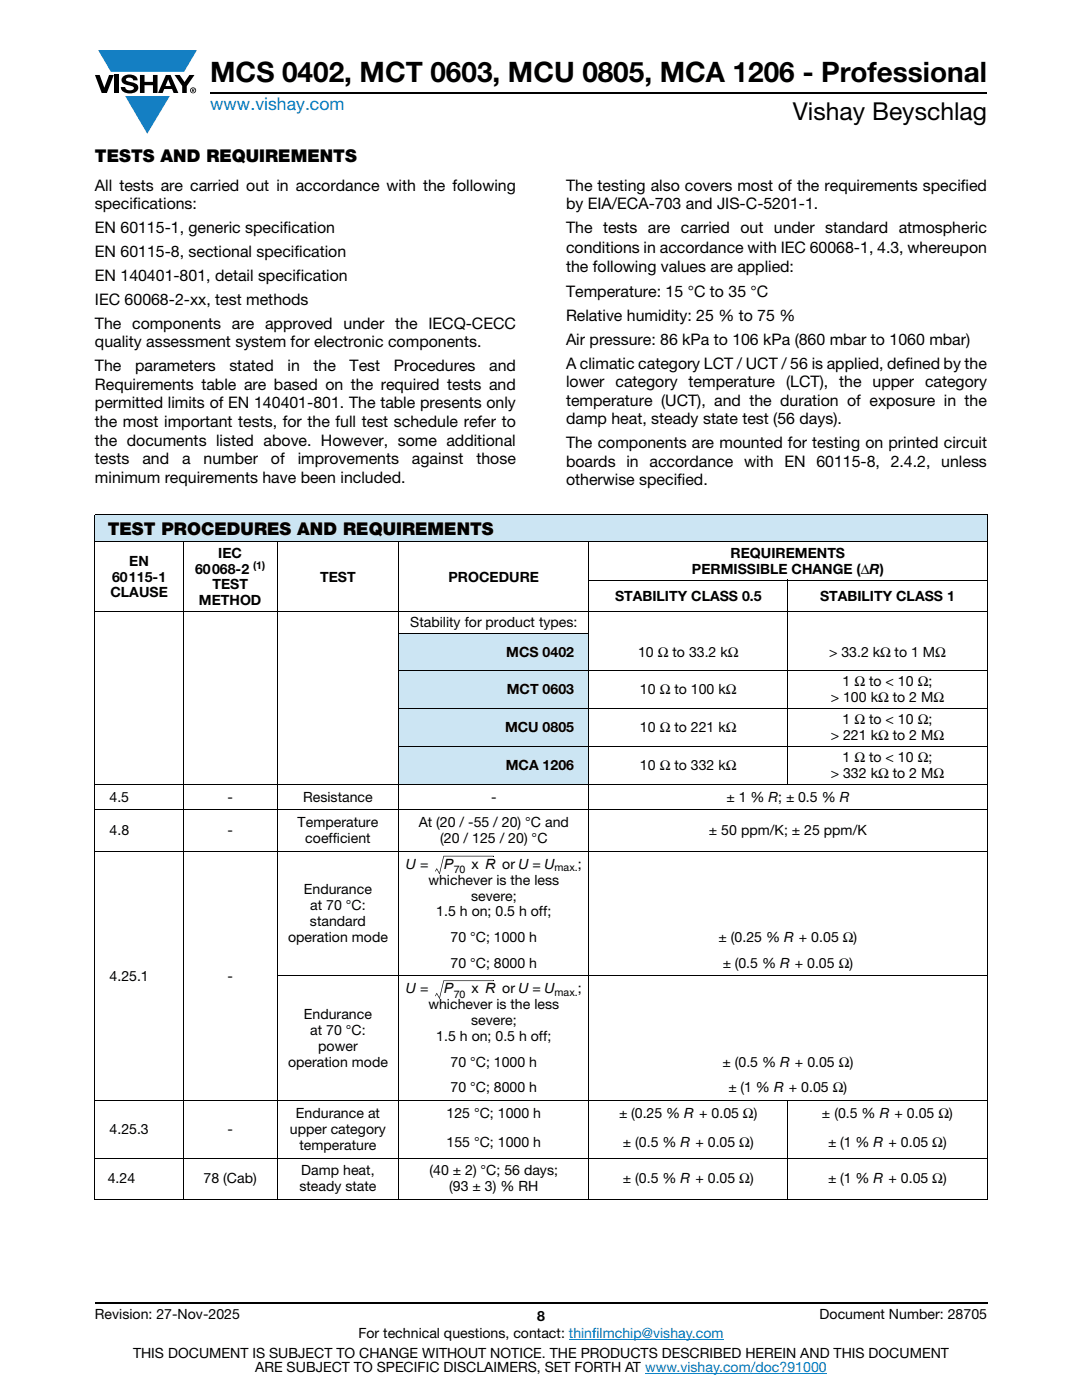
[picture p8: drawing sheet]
<svg xmlns="http://www.w3.org/2000/svg" width="216mm" height="279mm" viewBox="0 0 216 279" stroke-linecap="round" stroke-linejoin="round" font-family="sans-serif">
<defs><g id="words">
<text font-size="5.6" x="42" y="16.4">MCS 0402, MCT 0603, MCU 0805, MCA 1206 - Professional</text>
<text font-size="4.9" x="158.2" y="24">Vishay Beyschlag</text>
<text font-size="3.5" fill="#007ec4" x="42" y="21.9">www.vishay.com</text>
<g font-size="3.5">
<text x="18.9" y="32.3">TESTS AND REQUIREMENTS</text>
<text x="21.5" y="106.8">TEST PROCEDURES AND REQUIREMENTS</text>
</g>
<g font-size="3.2">
<text x="18.9" y="38.1">All tests are carried out in accordance with the following</text>
<text x="18.9" y="41.8">specifications:</text>
<text x="112.9" y="38.1">The testing also covers most of the requirements specified</text>
<text x="112.9" y="41.8">by EIA/ECA-703 and JIS-C-5201-1.</text>
<text x="18.9" y="46.6">EN 60115-1, generic specification</text>
<text x="112.9" y="46.6">The tests are carried out under standard atmospheric</text>
<text x="18.9" y="51.3">EN 60115-8, sectional specification</text>
<text x="112.9" y="50.5">conditions in accordance with IEC 60068-1, 4.3, whereupon</text>
<text x="18.9" y="56.1">EN 140401-801, detail specification</text>
<text x="112.9" y="54.3">the following values are applied:</text>
<text x="112.9" y="59.3">Temperature: 15 °C to 35 °C</text>
<text x="18.9" y="60.9">IEC 60068-2-xx, test methods</text>
<text x="18.9" y="65.6">The components are approved under the IECQ-CECC</text>
<text x="112.9" y="64.1">Relative humidity: 25 % to 75 %</text>
<text x="18.9" y="69.3">quality assessment system for electronic components.</text>
<text x="112.9" y="68.8">Air pressure: 86 kPa to 106 kPa (860 mbar to 1060 mbar)</text>
<text x="18.9" y="74.1">The</text>
<text x="18.9" y="77.8">Requirements table are based on the required tests and</text>
<text x="26.9" y="74.1">parameters</text>
<text x="45.8" y="74.1">stated</text>
<text x="57.4" y="74.1">in</text>
<text x="62.6" y="74.1">the</text>
<text x="69.7" y="74.1">Test</text>
<text x="78.6" y="74.1">Procedures</text>
<text x="97.6" y="74.1">and</text>
<text x="112.9" y="73.6">A climatic category LCT / UCT / 56 is applied, defined by the</text>
<text x="112.9" y="77.3">lower category temperature (LCT), the upper category</text>
<text x="18.9" y="81.5">permitted limits of EN 140401-801. The table presents only</text>
<text x="112.9" y="81">temperature (UCT), and the duration of exposure in the</text>
<text x="18.9" y="85.2">the most important tests, for the full test schedule refer to</text>
<text x="18.9" y="88.9">the documents listed above. However, some additional</text>
<text x="112.9" y="84.7">damp heat, steady state test (56 days).</text>
<text x="112.9" y="89.5">The components are mounted for testing on printed circuit</text>
<text x="18.9" y="92.6">tests</text>
<text x="28.4" y="92.6">and</text>
<text x="36.3" y="92.6">a</text>
<text x="40.6" y="92.6">number</text>
<text x="54.1" y="92.6">of</text>
<text x="59.4" y="92.6">improvements</text>
<text x="82.2" y="92.6">against</text>
<text x="95.1" y="92.6">those</text>
<text x="112.9" y="93.2">boards in accordance with EN 60115-8, 2.4.2, unless</text>
<text x="18.9" y="96.3">minimum requirements have been included.</text>
<text x="112.9" y="96.9">otherwise specified.</text>
</g>
<g font-size="2.8">
<text x="25.8" y="112.9">EN</text>
<text x="43.6" y="111.3">IEC</text>
<text x="145.8" y="111.3">REQUIREMENTS</text>
<text x="22" y="119.2">CLAUSE</text>
<text x="22.4" y="116.1">60 115-1</text>
<text x="38.9" y="114.5">60 068-2</text>
<text x="42.4" y="117.6">TEST</text>
<text x="63.9" y="116.1">TEST</text>
<text x="89.5" y="116.1">PROCEDURE</text>
<text x="122.7" y="119.8">STABILITY CLASS 0.5</text>
<text x="138.1" y="114.5">PERMISSIBLE CHANGE (ΔR)</text>
<text x="163.6" y="119.8">STABILITY CLASS 1</text>
<text x="39.7" y="120.8">METHOD</text>
<text x="81.9" y="125.2">Stability for product types:</text>
<text x="101" y="131">MCS 0402</text>
<text x="127.3" y="131">10 Ω to 33.2 kΩ</text>
<text x="165.4" y="131">&gt; 33.2 kΩ to 1 MΩ</text>
<text x="168.1" y="136.9">1 Ω to &lt; 10 Ω;</text>
<text x="101.1" y="138.5">MCT 0603</text>
<text x="127.7" y="138.5">10 Ω to 100 kΩ</text>
<text x="165.8" y="140">&gt; 100 kΩ to 2 MΩ</text>
<text x="100.8" y="146">MCU 0805</text>
<text x="127.7" y="146">10 Ω to 221 kΩ</text>
<text x="165.8" y="147.6">&gt; 221 kΩ to 2 MΩ</text>
<text x="168.1" y="144.4">1 Ω to &lt; 10 Ω;</text>
<text x="100.9" y="153.6">MCA 1206</text>
<text x="127.7" y="153.6">10 Ω to 332 kΩ</text>
<text x="165.8" y="155.2">&gt; 332 kΩ to 2 MΩ</text>
<text x="168.1" y="152">1 Ω to &lt; 10 Ω;</text>
<text x="21.9" y="160">4.5</text>
<text x="45.4" y="160">-</text>
<text x="60.5" y="160">Resistance</text>
<text x="98" y="160">-</text>
<text x="144.9" y="160">± 1 % R; ± 0.5 % R</text>
<text x="21.9" y="166.7">4.8</text>
<text x="45.4" y="166.7">-</text>
<text x="59.4" y="165.1">Temperature</text>
<text x="83.5" y="165.1">At (20 / -55 / 20) °C and</text>
<text x="141.5" y="166.7">± 50 ppm/K; ± 25 ppm/K</text>
<text x="60.9" y="168.3">coefficient</text>
<text x="81" y="173.4">U =</text>
<text x="87.8" y="168.3">(20 / 125 / 20) °C</text>
<text x="88.5" y="173.4">P</text>
<text x="94.1" y="173.4">x R or U = U</text>
<text x="115.3" y="173.4">;</text>
<text x="60.6" y="178.5">Endurance</text>
<text x="85.5" y="176.6">whichever is the less</text>
<text x="94" y="179.7">severe;</text>
<text x="61.8" y="184.8">standard</text>
<text x="61.9" y="181.7">at 70 °C:</text>
<text x="87.1" y="182.9">1.5 h on; 0.5 h off;</text>
<text x="57.5" y="188">operation mode</text>
<text x="89.9" y="188">70 °C; 1000 h</text>
<text x="143.4" y="188">± (0.25 % R + 0.05 Ω)</text>
<text x="21.9" y="195.7">4.25.1</text>
<text x="45.4" y="195.7">-</text>
<text x="89.9" y="193.1">70 °C; 8000 h</text>
<text x="144.2" y="193.1">± (0.5 % R + 0.05 Ω)</text>
<text x="60.6" y="203.4">Endurance</text>
<text x="81" y="198.2">U =</text>
<text x="85.5" y="201.4">whichever is the less</text>
<text x="88.5" y="198.2">P</text>
<text x="94.1" y="198.2">x R or U = U</text>
<text x="115.3" y="198.2">;</text>
<text x="61.9" y="206.5">at 70 °C:</text>
<text x="63.5" y="209.7">power</text>
<text x="87.1" y="207.8">1.5 h on; 0.5 h off;</text>
<text x="94" y="204.6">severe;</text>
<text x="57.5" y="212.9">operation mode</text>
<text x="89.9" y="212.9">70 °C; 1000 h</text>
<text x="144.2" y="212.9">± (0.5 % R + 0.05 Ω)</text>
<text x="89.9" y="218">70 °C; 8000 h</text>
<text x="145.4" y="218">± (1 % R + 0.05 Ω)</text>
<text x="21.9" y="226.3">4.25.3</text>
<text x="45.4" y="226.3">-</text>
<text x="57.8" y="226.3">upper category</text>
<text x="59.1" y="223.1">Endurance at</text>
<text x="89.1" y="223.1">125 °C; 1000 h</text>
<text x="123.5" y="223.1">± (0.25 % R + 0.05 Ω)</text>
<text x="164" y="223.1">± (0.5 % R + 0.05 Ω)</text>
<text x="59.8" y="229.5">temperature</text>
<text x="89.1" y="228.9">155 °C; 1000 h</text>
<text x="124.3" y="228.9">± (0.5 % R + 0.05 Ω)</text>
<text x="165.2" y="228.9">± (1 % R + 0.05 Ω)</text>
<text x="21.5" y="236.2">4.24</text>
<text x="40.6" y="236.2">78 (Cab)</text>
<text x="59.7" y="237.8">steady state</text>
<text x="60.1" y="234.6">Damp heat,</text>
<text x="85.7" y="234.6">(40 ± 2) °C; 56 days;</text>
<text x="89.6" y="237.8">(93 ± 3) % RH</text>
<text x="124.3" y="236.2">± (0.5 % R + 0.05 Ω)</text>
<text x="165.2" y="236.2">± (1 % R + 0.05 Ω)</text>
<text x="18.9" y="263.3">Revision: 27-Nov-2025</text>
<text x="107.2" y="263.6">8</text>
<text x="163.6" y="263.3">Document Number: 28705</text>
<text x="71.5" y="267.1">For technical questions, contact: thinfilmchip@vishay.com</text>
<text x="26.5" y="271">THIS DOCUMENT IS SUBJECT TO CHANGE WITHOUT NOTICE. THE PRODUCTS DESCRIBED HEREIN AND THIS DOCUMENT</text>
<text x="50.9" y="273.8">ARE SUBJECT TO SPECIFIC DISCLAIMERS, SET FORTH AT www.vishay.com/doc?91000</text>
</g>
<g font-size="2.1">
<text x="50.5" y="113.6">(1)</text>
<text x="110.7" y="173.9">max.</text>
<text x="90.5" y="174.2">70</text>
<text x="90.5" y="199.1">70</text>
<text x="110.7" y="198.8">max.</text>
</g>
</g></defs>
<g fill="#147fc3">
<path d="M19.6 10h19.7l-2.6 4.3h-1.1h-13.5z"/>
<path d="M25 19.2h8.9l-4.5 7.5z"/>
</g>
<g fill="#000">
<path d="M18.9 15h1l.9 2.5 1-2.5h.9l-1.4 3.6h-1zM22.9 15h.9v3.6h-.9zM24.6 15.3a2.1 2.1 0 0 1 2.8 .3l.1 .4h-.9a.79 .79 0 0 0-.7-.5 .79 .79 0 0 0-.8 .4l.3 .3 1 .2a1.08 1.08 0 0 1 1.2 1 1.08 1.08 0 0 1-1.1 1.2 1.73 1.73 0 0 1-2.4-1.2h.9a.96 .96 0 0 0 .8 .6 .96 .96 0 0 0 .9-.4 1.31 1.31 0 0 0-1.2-.6 1.03 1.03 0 0 1-1.1-.6 1.03 1.03 0 0 1 .2-1.1zM27.9 15h.9v1.3h1.7v-1.3h.9v3.6h-.9v-1.6h-1.7v1.6h-.9zM34.8 15h1.1l.9 1.4 1-1.4h1l-1.5 2.2v1.4h-.9v-1.4z"/>
<path d="M33.6 15.9l.5 1.3h-1.1zM33.1 15l-1.6 3.6h1l.3-.8h1.5l.3 .8h1l-1.6-3.6z"/>
<path d="M38.4 17.8h.2v.2h-.2zM38.3 17.7v.7h.1v-.3l.4 .3-.2-.3 .2-.2-.1-.2z"/>
<path d="M38.1 18a.46 .46 0 0 1 .9 0 .46 .46 0 0 1-.9 0zM37.9 18a.6 .6 0 0 0 1.2 0 .6 .6 0 0 0-1.2 0z"/>
</g>
<path d="M42 18.6h155M18.9 260h178.1" fill="none" stroke="#000" stroke-width=".36"/>
<path d="M113.5 267.3h30.9M128.7 274h36.3" fill="none" stroke="#007ec4" stroke-width=".2"/>
<g fill="#cce5f3">
<path d="M18.9 102.7h178.1v5.5h-178.1z"/>
<path d="M79.6 126.5h37.9v7.3h-37.9z"/>
<path d="M79.6 133.8h37.9v7.5h-37.9z"/>
<path d="M79.6 141.3h37.9v7.6h-37.9z"/>
<path d="M79.6 148.9h37.9v7.6h-37.9z"/>
</g>
<g fill="none" stroke="#000" stroke-width=".2">
<path d="M18.9 102.7h178.1M18.9 108.2h178.1M18.9 102.8v136.5M36.6 108.1v131.4M55.3 108.1v131.4M79.6 108.1v131.4M117.4 115.8h79.6M117.5 108.1v131.4M157.2 115.7v40.9M197 102.8v136.5M18.9 122.1h178.1M79.5 126.5h38.1"/>
<path d="M79.5 133.8h117.5M18.9 156.5h178.1M79.5 141.3h117.5M79.5 148.9h117.5M18.9 161.6h178.1M18.9 169.9h178.1M88.5 170.9h10M55.2 194.8h141.8M88.5 195.7h10M18.9 219.6h178.1M157.2 219.6v19.9M18.9 231.1h178.1"/>
<path d="M18.9 239.4h178.1"/>
</g>
<g fill="#000">
<path d="M86.8 173.8l.1 .1zM87.1 173.4h.1l-.3 .5-.1-.1zM87.7 174.4h.1zM87.1 173.3l.7 1-.1 .1zM87.6 174.4l.2 .1zM88.5 170.9h.1l-.8 3.5h-.2zM98.5 170.8l.1 .1zM86.8 198.7l.1 .1zM87.1 198.2l.1 .1-.3 .5-.1-.1zM87.7 199.3h.1zM87.1 198.1l.7 1.1-.1 .1zM87.6 199.2l.2 .1z"/>
<path d="M88.5 195.7h.1l-.8 3.6-.2-.1zM98.5 195.7l.1 .1z"/>
</g>
<use href="#words"/>
</svg>
